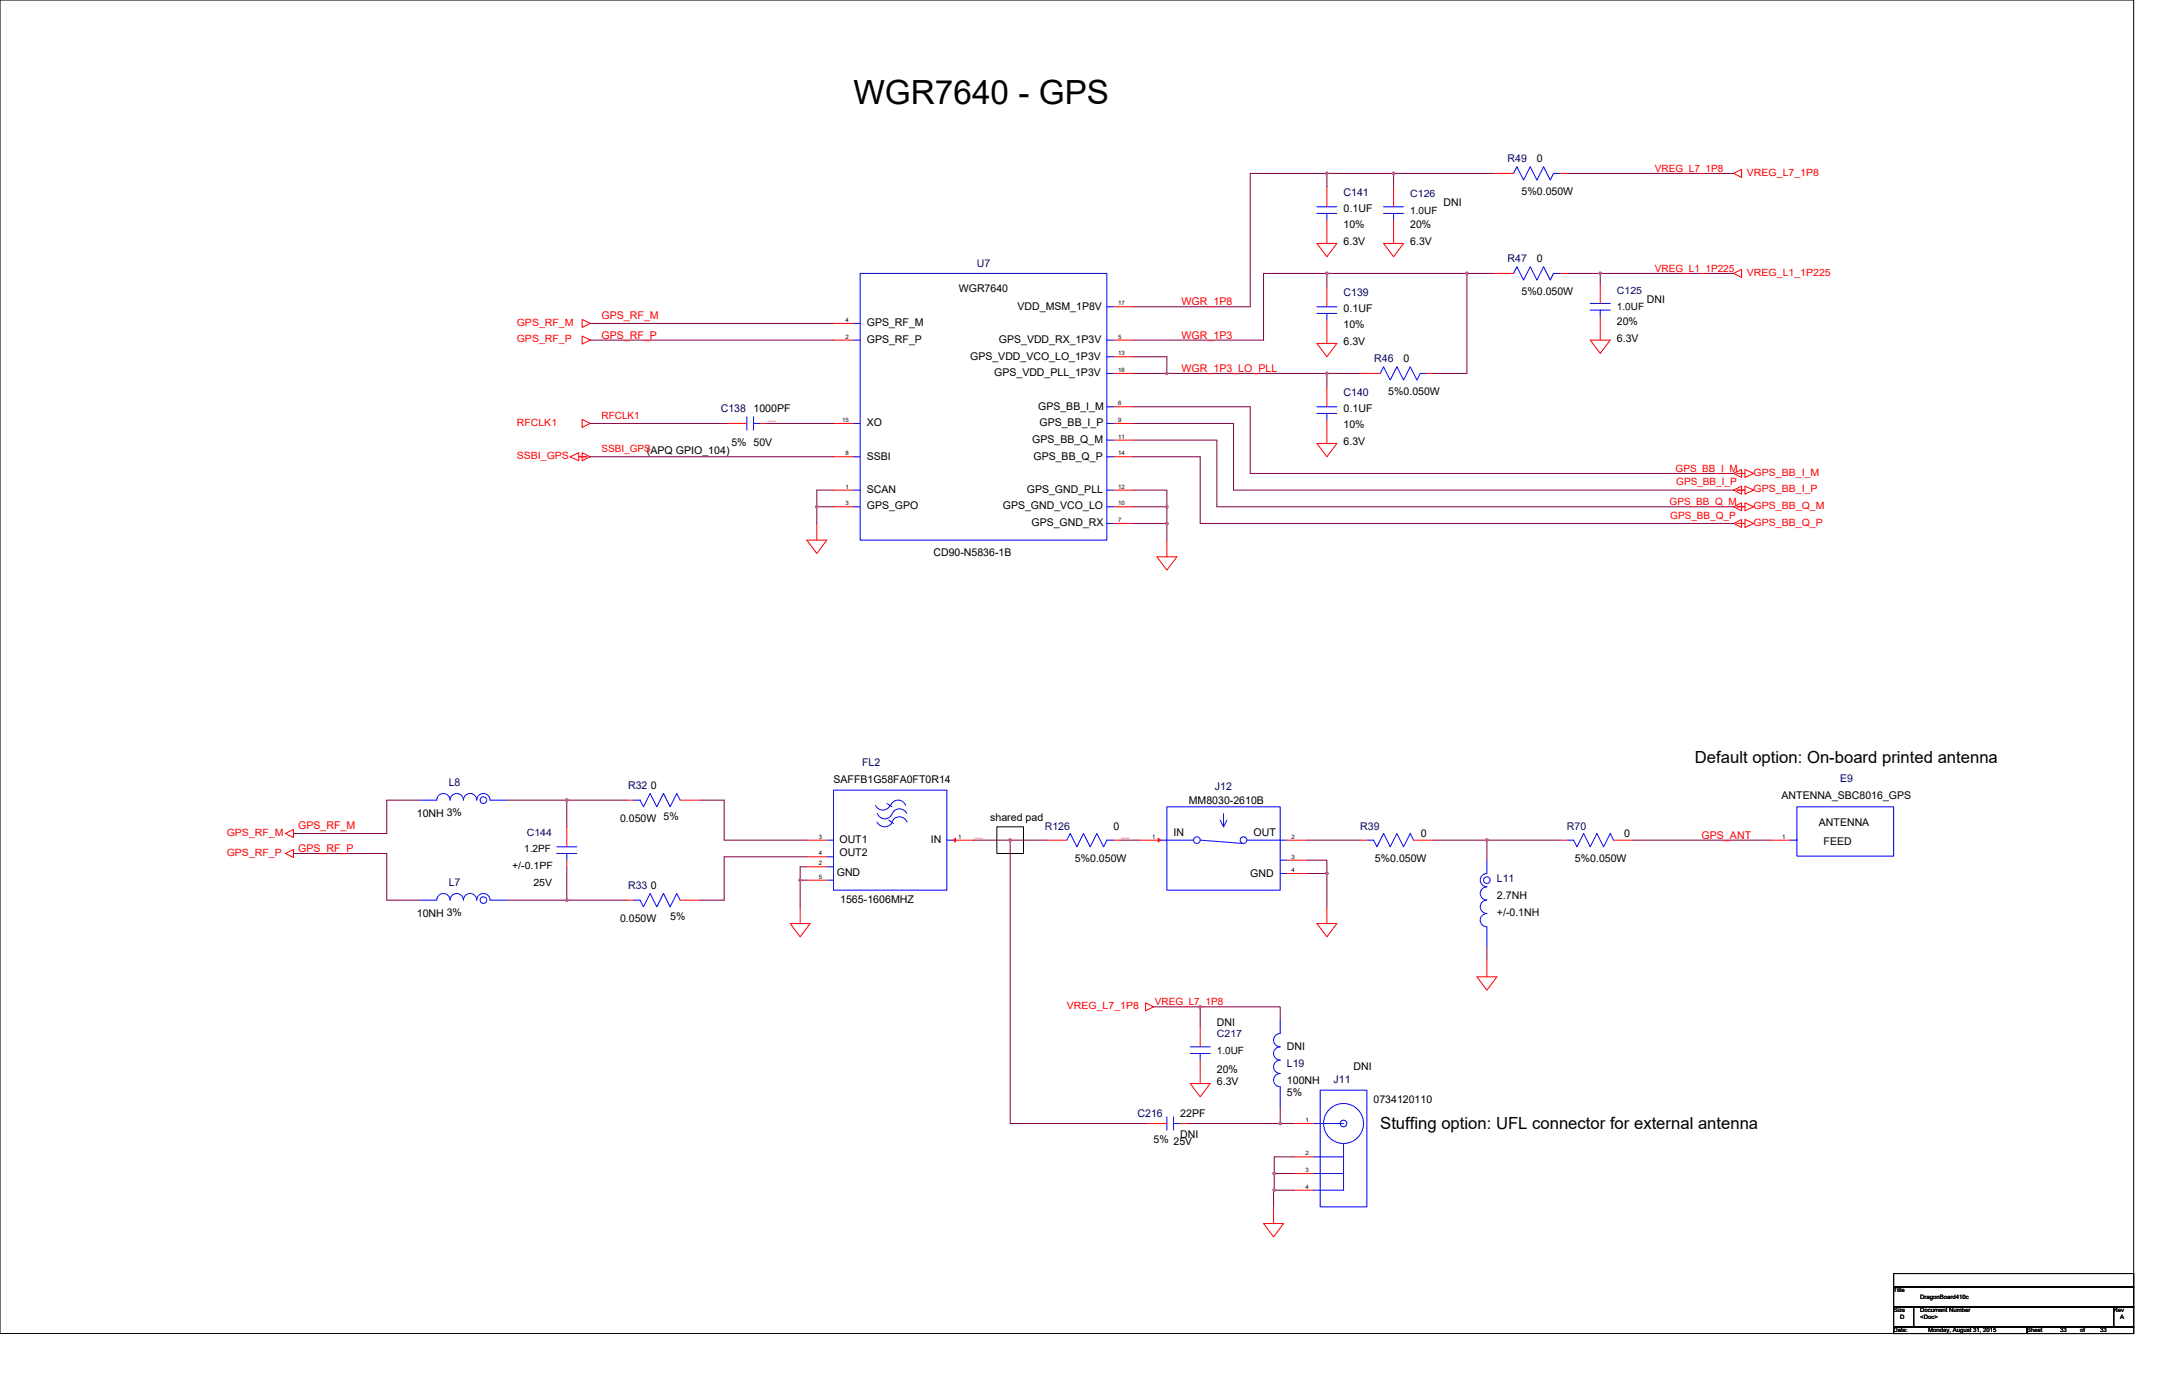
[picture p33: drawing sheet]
<svg xmlns="http://www.w3.org/2000/svg" width="864mm" height="559mm" viewBox="0 0 864 559" stroke-linecap="round" stroke-linejoin="round" font-family="sans-serif">
<defs><g id="words">
<text font-size="13.3" x="341.4" y="41.4">WGR7640 - GPS</text>
<g font-size="6.7">
<text x="678" y="305.3">Default option: On-board printed antenna</text>
<text x="552.1" y="451.4">Stuffing option: UFL connector for external antenna</text>
</g>
<g font-size="4.3" fill="#000080">
<text x="603" y="64.9">R49</text>
<text x="537.4" y="78.2">C141</text>
<text x="390.7" y="106.8">U7</text>
<text x="603" y="104.9">R47</text>
<text x="537.4" y="118.2">C139</text>
<text x="549.7" y="144.9">R46</text>
<text x="537.4" y="158.2">C140</text>
<text x="288.3" y="164.9">C138</text>
<text x="344.9" y="306.3">FL2</text>
<text x="179.5" y="314.3">L8</text>
<text x="251.2" y="315.6">R32</text>
<text x="485.9" y="316.1">J12</text>
<text x="736.1" y="312.9">E9</text>
<text x="417.9" y="332.1">R126</text>
<text x="544.1" y="331.9">R39</text>
<text x="626.8" y="331.9">R70</text>
<text x="598.8" y="352.9">L11</text>
<text x="179.5" y="354.3">L7</text>
<text x="251.2" y="355.6">R33</text>
<text x="514.8" y="426.8">L19</text>
<text x="533.4" y="433.2">J11</text>
<text x="455" y="446.8">C216</text>
</g>
<g font-size="4.3">
<text x="614.8" y="64.9">0</text>
<text x="608.6" y="78">5%0.050W</text>
<text x="577.4" y="82.5">DNI</text>
<text x="537.4" y="84.9">0.1UF</text>
<text x="537.4" y="91.3">10%</text>
<text x="564.1" y="91.3">20%</text>
<text x="537.4" y="98">6.3V</text>
<text x="564.1" y="98">6.3V</text>
<text x="614.8" y="104.9">0</text>
<text x="383.5" y="116.9">WGR7640</text>
<text x="608.6" y="118">5%0.050W</text>
<text x="407" y="123.8">VDD_MSM_1P8V</text>
<text x="537.4" y="124.9">0.1UF</text>
<text x="658.8" y="121.2">DNI</text>
<text x="346.7" y="130.5">GPS_RF_M</text>
<text x="537.4" y="131.3">10%</text>
<text x="646.8" y="130">20%</text>
<text x="346.7" y="137.2">GPS_RF_P</text>
<text x="399.5" y="137.2">GPS_VDD_RX_1P3V</text>
<text x="537.4" y="138">6.3V</text>
<text x="646.8" y="136.7">6.3V</text>
<text x="388.1" y="143.8">GPS_VDD_VCO_LO_1P3V</text>
<text x="561.4" y="144.9">0</text>
<text x="397.7" y="150.5">GPS_VDD_PLL_1P3V</text>
<text x="555.3" y="158">5%0.050W</text>
<text x="301.4" y="164.9">1000PF</text>
<text x="415.3" y="163.9">GPS_BB_I_M</text>
<text x="537.4" y="164.9">0.1UF</text>
<text x="346.7" y="170.5">XO</text>
<text x="415.8" y="170.5">GPS_BB_I_P</text>
<text x="537.4" y="171.3">10%</text>
<text x="292.6" y="178.2">5% 50V</text>
<text x="412.9" y="177.2">GPS_BB_Q_M</text>
<text x="537.4" y="178">6.3V</text>
<text x="346.7" y="183.9">SSBI</text>
<text x="413.4" y="183.9">GPS_BB_Q_P</text>
<text x="346.7" y="197.2">SCAN</text>
<text x="410.7" y="197.2">GPS_GND_PLL</text>
<text x="346.7" y="203.6">GPS_GPO</text>
<text x="401.1" y="203.6">GPS_GND_VCO_LO</text>
<text x="412.6" y="210.2">GPS_GND_RX</text>
<text x="373.4" y="222.5">CD90-N5836-1B</text>
<text x="260.3" y="315.6">0</text>
<text x="333.4" y="313.2">SAFFB1G58FA0FT0R14</text>
<text x="475.6" y="321.5">MM8030-2610B</text>
<text x="712.6" y="319.6">ANTENNA_SBC8016_GPS</text>
<text x="166.7" y="326.8">10NH 3%</text>
<text x="248.1" y="328.9">0.050W 5%</text>
<text x="396.1" y="328.4">shared pad</text>
<text x="445.4" y="332.1">0</text>
<text x="469.4" y="334.5">IN</text>
<text x="501.4" y="334.5">OUT</text>
<text x="568.4" y="334.8">0</text>
<text x="649.7" y="334.8">0</text>
<text x="727.6" y="330.3">ANTENNA</text>
<text x="335.8" y="337.2">OUT1</text>
<text x="372.3" y="337.2">IN</text>
<text x="729.4" y="338">FEED</text>
<text x="335.8" y="342.5">OUT2</text>
<text x="429.9" y="344.7">5%0.050W</text>
<text x="550" y="344.7">5%0.050W</text>
<text x="630" y="344.7">5%0.050W</text>
<text x="334.7" y="350.5">GND</text>
<text x="500.1" y="350.8">GND</text>
<text x="260.3" y="355.6">0</text>
<text x="598.8" y="359.6">2.7NH</text>
<text x="336.1" y="361.2">1565-1606MHZ</text>
<text x="166.7" y="366.8">10NH 3%</text>
<text x="248.1" y="368.9">0.050W</text>
<text x="268.1" y="367.9">5%</text>
<text x="598.8" y="366.3">+/-0.1NH</text>
<text x="486.7" y="410.5">DNI</text>
<text x="514.8" y="419.9">DNI</text>
<text x="486.7" y="429.2">20%</text>
<text x="541.4" y="427.9">DNI</text>
<text x="486.7" y="434">6.3V</text>
<text x="514.8" y="433.5">100NH</text>
<text x="514.8" y="438.6">5%</text>
<text x="549.4" y="441.2">0734120110</text>
<text x="472.1" y="446.8">22PF</text>
<text x="472.1" y="455.1">DNI</text>
<text x="461.4" y="457.2">5% 25V</text>
</g>
<g font-size="4.3" fill="#f00">
<text x="472.6" y="122.1">WGR_1P8</text>
<text x="240.6" y="127.4">GPS_RF_M</text>
<text x="240.6" y="135.4">GPS_RF_P</text>
<text x="472.6" y="135.4">WGR_1P3</text>
<text x="472.6" y="148.7">WGR_1P3_LO_PLL</text>
<text x="119.2" y="331.4">GPS_RF_M</text>
<text x="680.6" y="335.4">GPS_ANT</text>
<text x="119.2" y="340.8">GPS_RF_P</text>
</g>
<g font-size="4" fill="#f00">
<text x="662" y="68.7">VREG_L7_1P8</text>
<text x="698.8" y="70.3">VREG_L7_1P8</text>
<text x="662" y="108.7">VREG_L1_1P225</text>
<text x="698.8" y="110.3">VREG_L1_1P225</text>
<text x="206.7" y="130.3">GPS_RF_M</text>
<text x="206.7" y="137">GPS_RF_P</text>
<text x="240.6" y="167.5">RFCLK1</text>
<text x="206.7" y="170.3">RFCLK1</text>
<text x="206.7" y="183.6">SSBI_GPS</text>
<text x="240.6" y="180.7">SSBI_GPS(APQ GPIO_104)</text>
<text x="670.2" y="188.7">GPS_BB_I_M</text>
<text x="701.4" y="190.3">GPS_BB_I_M</text>
<text x="670.5" y="194.1">GPS_BB_I_P</text>
<text x="701.4" y="197">GPS_BB_I_P</text>
<text x="667.8" y="202.1">GPS_BB_Q_M</text>
<text x="701.4" y="203.6">GPS_BB_Q_M</text>
<text x="668.1" y="207.4">GPS_BB_Q_P</text>
<text x="701.4" y="210.3">GPS_BB_Q_P</text>
<text x="90.7" y="334.3">GPS_RF_M</text>
<text x="90.7" y="342.3">GPS_RF_P</text>
<text x="426.7" y="403.7">VREG_L7_1P8</text>
<text x="461.9" y="402.1">VREG_L7_1P8</text>
</g>
<g font-size="4" fill="#000080">
<text x="564.1" y="78.8">C126</text>
<text x="646.8" y="117.5">C125</text>
<text x="210.7" y="334.3">C144</text>
<text x="486.7" y="414.9">C217</text>
</g>
<g font-size="4">
<text x="564.1" y="85.5">1.0UF</text>
<text x="646.8" y="124.2">1.0UF</text>
<text x="209.7" y="341">1.2PF</text>
<text x="204.9" y="347.7">+/-0.1PF</text>
<text x="213.4" y="354.3">25V</text>
<text x="486.7" y="421.5">1.0UF</text>
</g>
<g font-size="2.4">
<text x="447.3" y="122.2">17</text>
<text x="338.2" y="128.8">4</text>
<text x="338.2" y="135.5">2</text>
<text x="447.3" y="135.5">5</text>
<text x="447.3" y="142.2">13</text>
<text x="447.3" y="148.8">16</text>
<text x="447.3" y="162.2">6</text>
<text x="336.9" y="168.8">15</text>
<text x="447.3" y="168.8">9</text>
<text x="447.3" y="175.5">11</text>
<text x="338.2" y="182.2">8</text>
<text x="447.3" y="182.2">14</text>
<text x="338.2" y="195.5">1</text>
<text x="447.3" y="195.5">12</text>
<text x="338.2" y="202.2">3</text>
<text x="447.3" y="202.2">10</text>
<text x="447.3" y="208.8">7</text>
<text x="327.5" y="335.5">3</text>
<text x="383.3" y="335.5">1</text>
<text x="460.9" y="335.5">1</text>
<text x="516.6" y="335.5">2</text>
<text x="712.9" y="335.5">1</text>
<text x="327.5" y="342.2">4</text>
<text x="327.5" y="346.2">2</text>
<text x="516.6" y="343.5">3</text>
<text x="327.5" y="351.5">5</text>
<text x="516.6" y="348.8">4</text>
<text x="522.2" y="448.9">1</text>
<text x="522.2" y="462.2">2</text>
<text x="522.2" y="468.9">3</text>
<text x="522.2" y="475.5">4</text>
<text x="757.4" y="516.9">Title</text>
<text x="768.1" y="519.6">DragonBoard410c</text>
<text x="757.4" y="524.9">Size</text>
<text x="760.1" y="527.6">D</text>
<text x="768.1" y="524.9">Document Number</text>
<text x="768.1" y="527.6">&lt;Doc&gt;</text>
<text x="845.5" y="524.9">Rev</text>
<text x="848.1" y="527.6">A</text>
<text x="757.4" y="532.9">Date:</text>
<text x="771.3" y="532.9">Monday, August 31, 2015</text>
<text x="810.8" y="532.9">Sheet</text>
<text x="824.1" y="532.9">33</text>
<text x="832.1" y="532.9">of</text>
<text x="840.1" y="532.9">33</text>
</g>
<g font-size=".7" fill="#f00">
<text x="307.3" y="168.8">$31N1140</text>
<text x="389.9" y="335.5">$31N3134</text>
<text x="448.6" y="335.5">$31N3149</text>
</g>
</g></defs>
<path d="M0 0h853.5v533.4h-853.5zM398.7 330.7h10.7v10.7h-10.7zM757.4 509.4h96.1v5.4h-96.1zM757.4 514.8h96.1v8h-96.1zM757.4 522.8h8.1v8h-8.1zM757.4 530.8h53.4v2.6h-53.4zM765.5 522.8h80v8h-80zM810.8 530.8h42.7v2.6h-42.7zM845.5 522.8h8v8h-8z" fill="none" stroke="#000" stroke-width=".4"/>
<g fill="none" stroke="#f00" stroke-width=".4">
<path d="M530.8 74.7v8M557.4 74.7v8M597.4 69.4h8M624.1 69.4h2.7M693.4 69.4l3.2-1.6v3.2zM526.8 97.4h8l-4 5.3zM530.8 88v9.4M553.4 97.4h8l-4 5.3zM557.4 88v9.4M530.8 114.7v8M597.4 109.4h8M624.1 109.4h2.7"/>
<path d="M640.1 113.4v8M693.4 109.4l3.2-1.6v3.2zM232.9 127.8l3.2 1.6-3.2 1.6zM232.9 134.4l3.2 1.6-3.2 1.6zM333.4 129.4h8M333.4 136h8M445.4 136h8M445.4 122.7h8M526.8 137.4h8l-4 5.3zM530.8 128v9.4M636.1 136h8l-4 5.4zM640.1 126.7v9.3"/>
<path d="M445.4 149.4h8M445.4 142.7h8M530.8 154.7v8M544.1 149.4h8M570.8 149.4h2.6M232.9 167.8l3.2 1.6-3.2 1.6zM290.7 169.4h8M304.1 169.4h2.6M333.4 169.4h8M445.4 162.7h8M445.4 169.4h8M445.4 176h8"/>
<path d="M526.8 177.4h8l-4 5.3zM530.8 168v9.4M228 182.7l3.5-1.6v3.2zM231.5 182.7h3.2M232.9 181.1l3.2 1.6-3.2 1.6zM333.4 196h8M333.4 182.7h8M445.4 182.7h8M445.4 196h8M693.4 196l3.2-1.6v3.3zM693.4 189.4l3.2-1.6v3.2zM694.8 196h3.2"/>
<path d="M694.8 189.4h3.2M698 194.4l3.4 1.6-3.4 1.7zM698 187.8l3.4 1.6-3.4 1.6zM322.7 216h8l-4 5.4zM326.7 209.4v6.6M333.4 202.7h8M445.4 209.4h8M445.4 202.7h8M466.7 216v6.7M693.4 209.4l3.2-1.6v3.2zM693.4 202.7l3.2-1.6v3.2zM694.8 209.4h3.2"/>
<path d="M694.8 202.7h3.2M698 207.8l3.4 1.6-3.4 1.6zM698 201.1l3.4 1.6-3.4 1.6zM462.7 222.7h8l-4 5.3zM114.2 333.4l3.2-1.6v3.2zM168 320.1h.1M202.7 320.1h.1M226.7 330.7v8M250.7 320.1h2.7M272.1 320.1h8M322.7 336.1h8M381.4 336.1h8"/>
<path d="M418.7 336.1h8M445.4 336.1h2.7M456.1 336.1h8M514.8 336.1h8M544.1 336.1h2.7M565.4 336.1h8M624.1 336.1h2.7M645.4 336.1h8M708.1 336.1h8M114.2 341.4l3.2-1.6v3.2zM226.7 344.1v2.6M322.7 342.7h8"/>
<path d="M322.7 346.7h8M322.7 352.1h8M514.8 344.1h8M514.8 349.4h8M594.8 344.1h.1M168 360.1h.1M202.7 360.1h.1M250.7 360.1h2.7M272.1 360.1h8M316.1 369.4h8l-4 5.3zM320.1 362.7v6.7M526.8 369.4h8l-4 5.3z"/>
<path d="M530.8 362.7v6.7M594.8 378.7h.1M590.8 390.7h8l-4 5.4zM594.8 384.1v6.6M458.2 401.1l3.2 1.6-3.2 1.6zM480.1 410.7v8M512.1 408.1h.1M476.1 433.4h8l-4 5.3zM480.1 424.1v9.3M458.7 449.4h8M472.1 449.4h2.6M512.1 442.7h.1"/>
<path d="M517.4 449.4h8M517.4 462.7h8M517.4 469.4h8M517.4 476.1h8M505.4 489.4h8l-4 5.3zM509.4 482.7v6.7"/>
</g>
<g fill="none" stroke="#00f" stroke-width=".4">
<path d="M605.4 69.4h.1M605.4 69.4l1.4-2.7 2.6 5.3 2.7-5.3 2.7 5.3 2.6-5.3 2.7 5.3 1.3-2.6h2.7M624.1 69.4h.1M526.8 82.7h8M526.8 85.4h8M530.8 82.7h.1M530.8 88h.1M530.8 85.4v2.6M553.4 82.7h8M553.4 85.4h8M557.4 82.7h.1M557.4 88h.1"/>
<path d="M557.4 85.4v2.6M344.1 109.4h98.6v106.6h-98.6zM605.4 109.4h.1M605.4 109.4l1.4-2.7 2.6 5.3 2.7-5.3 2.7 5.3 2.6-5.3 2.7 5.3 1.3-2.6h2.7M624.1 109.4h.1M341.4 136h2.7M341.4 129.4h2.7M442.7 136h2.7M442.7 122.7h2.7M526.8 122.7h8M526.8 125.4h8M530.8 122.7h.1"/>
<path d="M530.8 128h.1M530.8 125.4v2.6M636.1 121.4h8M636.1 124h8M640.1 121.4h.1M640.1 126.7h.1M640.1 124v2.7M442.7 149.4h2.7M442.7 142.7h2.7M552.1 149.4h.1M552.1 149.4l1.3-2.7 2.7 5.3 2.7-5.3 2.6 5.3 2.7-5.3 2.7 5.3 1.3-2.6h2.7M570.8 149.4h.1"/>
<path d="M298.7 169.4h.1M298.7 166.7v5.3M301.4 166.7v5.3M301.4 169.4h2.7M304.1 169.4h.1M341.4 169.4h2.7M442.7 176h2.7M442.7 169.4h2.7M442.7 162.7h2.7M526.8 162.7h8M526.8 165.4h8M530.8 162.7h.1"/>
<path d="M530.8 168h.1M530.8 165.4v2.6M341.4 182.7h2.7M341.4 196h2.7M442.7 182.7h2.7M442.7 196h2.7M341.4 202.7h2.7M442.7 202.7h2.7M442.7 209.4h2.7M333.4 316.1h45.3v40h-45.3zM168 320.1h6.7M174.7 320a2.66 2.66 0 0 1 2.7-2.6 2.66 2.66 0 0 1 2.6 2.6 2.67 2.67 0 0 1 2.7-2.6 2.67 2.67 0 0 1 2.7 2.6 2.67 2.67 0 0 1 2.6-2.6 2.67 2.67 0 0 1 2.7 2.6 2.67 2.67 0 0 1 2.7-2.6 2.67 2.67 0 0 1 2.6 2.6"/>
<path d="M196 320.1h6.7M222.7 338.7h8M226.7 338.7h.1M253.4 320.1h2.7l1.3 2.6 2.7-5.3 2.6 5.3 2.7-5.3 2.7 5.3 2.6-5.3 1.4 2.7M253.4 320.1h.1M272.1 320.1h.1M330.7 336.1h2.7M350.2 322.2a3.2 3.2 0 0 0 2.9 1.8 3.2 3.2 0 0 0 2.9-1.8M350.8 328.8a3.4 3.4 0 0 0 6.1 .1M350.9 325.3a3.3 3.3 0 0 0 3.3 2.2 3.3 3.3 0 0 0 3-2.6 3.2 3.2 0 0 1 5.5 .5M354.7 321.4l2.2 1.3M355.5 328.1l1.9 1.3"/>
<path d="M356.8 328.8a3.2 3.2 0 0 1 3-2.1 3.2 3.2 0 0 1 3 2.1M362.2 322.2a3.2 3.2 0 0 0-3-2.1 3.2 3.2 0 0 0-3 2.1M378.7 336.1h2.7M426.7 336.1h.1M426.7 336.1l1.4-2.7 2.6 5.3 2.7-5.3 2.7 5.3 2.6-5.3 2.7 5.3 1.3-2.6h2.7M445.4 336.1h.1M464.1 336.1h13.3M466.7 322.7h45.4v33.4h-45.4zM480.1 336.1l17.3 1.3M488.1 328.1l1.3 2.6M489.4 325.4v5.3M490.7 328.1l-1.3 2.6"/>
<path d="M498.8 336.1h16M546.8 336.1h.1M546.8 336.1h2.6l1.4 2.6 2.6-5.3 2.7 5.3 2.7-5.3 2.6 5.3 2.7-5.3 1.3 2.7M565.4 336.1h.1M626.8 336.1h.1M626.8 336.1h2.6l1.4 2.6 2.6-5.3 2.7 5.3 2.7-5.3 2.6 5.3 2.7-5.3 1.3 2.7M645.4 336.1h.1M716.1 336.1h2.7M718.8 322.7h38.6v19.8h-38.6zM222.7 341.4h8M226.7 344.1h.1M226.7 341.4v2.7"/>
<path d="M330.7 346.7h2.7M330.7 342.7h2.7M330.7 352.1h2.7M512.1 344.1h2.7M512.1 349.4h2.7M594.7 349.4a2.67 2.67 0 0 0-2.6 2.7 2.67 2.67 0 0 0 2.6 2.6 2.66 2.66 0 0 0-2.6 2.7 2.66 2.66 0 0 0 2.6 2.6M594.8 344.1v5.3M168 360.1h6.7M174.7 360a2.66 2.66 0 0 1 2.7-2.6 2.66 2.66 0 0 1 2.6 2.6 2.67 2.67 0 0 1 2.7-2.6 2.67 2.67 0 0 1 2.7 2.6 2.67 2.67 0 0 1 2.6-2.6 2.67 2.67 0 0 1 2.7 2.6 2.67 2.67 0 0 1 2.7-2.6 2.67 2.67 0 0 1 2.6 2.6M196 360.1h6.7M253.4 360.1h2.7l1.3 2.6 2.7-5.3 2.6 5.3 2.7-5.3 2.7 5.3 2.6-5.3 1.4 2.7M253.4 360.1h.1"/>
<path d="M272.1 360.1h.1M594.7 360.1a2.67 2.67 0 0 0-2.6 2.6 2.67 2.67 0 0 0 2.6 2.7 2.66 2.66 0 0 0-2.6 2.7 2.66 2.66 0 0 0 2.6 2.6M594.8 370.7v8M476.1 418.7h8M480.1 418.7h.1M512.1 408.1v5.3a2.66 2.66 0 0 0-2.7 2.7 2.66 2.66 0 0 0 2.7 2.6 2.67 2.67 0 0 0-2.7 2.7 2.67 2.67 0 0 0 2.7 2.7 2.67 2.67 0 0 0-2.7 2.6 2.67 2.67 0 0 0 2.7 2.7 2.68 2.68 0 0 0-2.7 2.7 2.68 2.68 0 0 0 2.7 2.6v8M476.1 421.4h8M480.1 424.1h.1M480.1 421.4v2.7M528.1 436.1h18.7v46.6h-18.7zM466.7 446.7v5.4M466.7 449.4h.1"/>
<path d="M469.4 446.7v5.4M469.4 449.4h2.7M472.1 449.4h.1M525.4 449.4h12M537.4 457.4v18.7h-12M525.4 462.7h12M537.4 469.4h-12"/>
<circle cx="193.4" cy="320.1" r="1.33"/>
<circle cx="478.7" cy="336.1" r="1.33"/>
<circle cx="497.4" cy="336.1" r="1.33"/>
<circle cx="594.7" cy="352.1" r="1.33"/>
<circle cx="193.4" cy="360.1" r="1.33"/>
<circle cx="537.4" cy="449.4" r="1.33"/>
<circle cx="537.4" cy="449.4" r="8"/>
</g>
<g fill="#f00" stroke="#f00" stroke-width=".4">
<path d="M381.4 336.1l.8-.8v1.6z"/>
<path d="M463.3 335.3l.8 .8-.8 .8z"/>
</g>
<g fill="none" stroke="#800040" stroke-width=".4">
<path d="M530.8 69.4h26.6M530.8 69.4h-30.7v53.3h-46.7M530.8 69.4v5.3M557.4 69.4v5.3M557.4 69.4h40M626.8 69.4h66.6M530.8 109.4h-25.4v26.6h-52M530.8 109.4v5.3M530.8 109.4h56M586.8 109.4h10.6M586.8 109.4v40h-13.4M626.8 109.4h13.3"/>
<path d="M640.1 109.4h53.3M640.1 109.4v4M236.1 136h97.3M236.1 129.4h97.3M453.4 142.7h13.3v6.7M453.4 149.4h13.3M466.7 149.4h64.1M530.8 149.4v5.3M530.8 149.4h13.3M236.1 169.4h54.6M306.7 169.4h26.7M453.4 176h33.3v26.7h206.7"/>
<path d="M453.4 169.4h40v26.6h200M453.4 162.7h46.7v26.7h193.3M236.1 182.7h97.3M333.4 196h-6.7v13.4M453.4 182.7h26.7v26.7h213.3M453.4 196h13.3v6.7M326.7 202.7h6.7M453.4 209.4h13.3M453.4 202.7h13.3M466.7 202.7v6.7M466.7 209.4v6.6M168 320.1h-13.3v13.3h-37.3"/>
<path d="M202.7 320.1h24M226.7 320.1h24M226.7 320.1v10.6M280.1 320.1h9.6v16h33M389.4 336.1h14.7M404.1 336.1h14.6M404.1 336.1v113.3h54.6M448.1 336.1h8M522.8 336.1h21.3M573.4 336.1h21.4M594.8 336.1v8M594.8 336.1h29.3"/>
<path d="M653.4 336.1h54.7M117.4 341.4h37.3v18.7h13.3M226.7 346.7v13.4h24M320.1 352.1h2.6M320.1 352.1v10.6M322.7 342.7h-33v17.4h-9.6M322.7 346.7h-2.6v5.4M522.8 344.1h8v5.3M522.8 349.4h8M530.8 349.4v13.3M202.7 360.1h24M594.8 378.7v5.4"/>
<path d="M461.4 402.7h18.7M480.1 402.7h32v5.4M480.1 402.7v8M474.7 449.4h37.4M512.1 442.7v6.7h5.3M509.7 469.4v6.7h7.7M509.7 476.1h-.3v6.6M509.7 469.4h7.7M517.4 462.7h-7.7v6.7"/>
</g>
<g fill="#f0f" stroke="#f0f" stroke-width=".4">
<circle cx="404.1" cy="336.1" r=".52"/>
<circle cx="512.1" cy="449.4" r=".52"/>
<circle cx="557.4" cy="69.4" r=".52"/>
<circle cx="530.7" cy="69.4" r=".52"/>
<circle cx="466.7" cy="149.4" r=".52"/>
<circle cx="530.7" cy="149.4" r=".52"/>
<circle cx="530.7" cy="109.4" r=".52"/>
<circle cx="586.7" cy="109.4" r=".52"/>
<circle cx="594.7" cy="336.1" r=".52"/>
<circle cx="640.1" cy="109.4" r=".52"/>
<circle cx="480.1" cy="402.7" r=".52"/>
<circle cx="509.7" cy="476.1" r=".52"/>
<circle cx="509.7" cy="469.4" r=".52"/>
<circle cx="466.7" cy="202.7" r=".52"/>
<circle cx="466.7" cy="209.4" r=".52"/>
<circle cx="326.7" cy="202.7" r=".52"/>
<circle cx="530.7" cy="349.4" r=".52"/>
<circle cx="320" cy="352.1" r=".52"/>
<circle cx="226.7" cy="360.1" r=".52"/>
<circle cx="226.7" cy="320.1" r=".52"/>
</g>
<use href="#words"/>
</svg>
